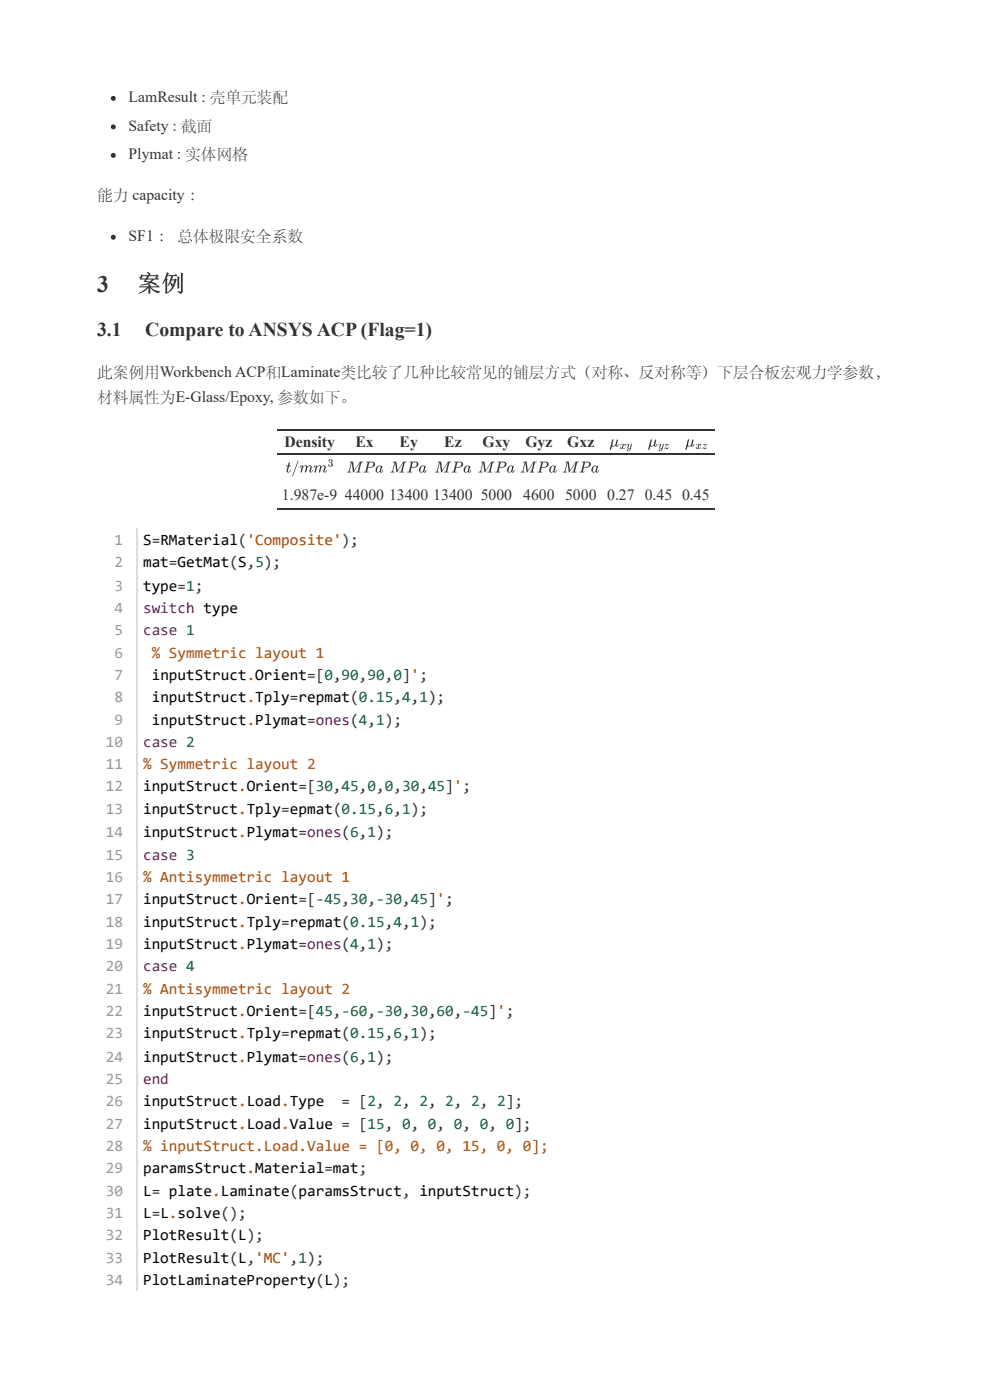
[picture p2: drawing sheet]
<svg xmlns="http://www.w3.org/2000/svg" width="210mm" height="297mm" viewBox="0 0 210 297" stroke-linecap="round" stroke-linejoin="round" font-family="sans-serif">
<defs><g id="words">
<g font-size="5" fill="#333">
<text x="20.6" y="62">3</text>
<text x="29.1" y="62">案例</text>
</g>
<g font-size="4.2" fill="#333">
<text x="20.6" y="71.5">3.1</text>
<text x="30.9" y="71.5">Compare to ANSYS ACP (Flag=1)</text>
</g>
<g font-size="3.3" fill="#333">
<text x="27.3" y="21.7">LamResult : 壳单元装配</text>
<text x="27.3" y="27.7">Safety : 截面</text>
<text x="27.3" y="33.8">Plymat : 实体网格</text>
<text x="20.6" y="42.5">能力 capacity ：</text>
<text x="27.3" y="51.2">SF1 ： 总体极限安全系数</text>
<text x="20.6" y="80.1">此案例用Workbench ACP和Laminate类比较了几种比较常见的铺层方式（对称、反对称等）下层合板宏观力学参数，</text>
<text x="20.6" y="85.4">材料属性为E-Glass/Epoxy, 参数如下。</text>
<text x="60.4" y="94.9">Density</text>
<text x="75.5" y="94.9">Ex</text>
<text x="84.8" y="94.9">Ey</text>
<text x="94.3" y="94.9">Ez</text>
<text x="102.5" y="94.9">Gxy</text>
<text x="111.6" y="94.9">Gyz</text>
<text x="120.5" y="94.9">Gxz</text>
<text x="59.9" y="106.2">1.987e-9</text>
<text x="73.2" y="106.2">44000</text>
<text x="82.6" y="106.2">13400</text>
<text x="92" y="106.2">13400</text>
<text x="102.1" y="106.2">5000</text>
<text x="111.1" y="106.2">4600</text>
<text x="120" y="106.2">5000</text>
<text x="128.9" y="106.2">0.27</text>
<text x="136.9" y="106.2">0.45</text>
<text x="144.9" y="106.2">0.45</text>
<text x="72.5" y="235">= [2, 2, 2, 2, 2, 2];</text>
</g>
<g font-size="3.3" fill="#999">
<text x="24.3" y="115.7">1</text>
<text x="24.3" y="120.4">2</text>
<text x="24.3" y="125.4">3</text>
<text x="24.3" y="130.2">4</text>
<text x="24.3" y="134.9">5</text>
<text x="24.3" y="139.7">6</text>
<text x="24.3" y="144.4">7</text>
<text x="24.3" y="149.1">8</text>
<text x="24.3" y="153.9">9</text>
<text x="22.5" y="158.6">10</text>
<text x="22.5" y="163.4">11</text>
<text x="22.5" y="168.1">12</text>
<text x="22.5" y="172.8">13</text>
<text x="22.5" y="177.8">14</text>
<text x="22.5" y="182.6">15</text>
<text x="22.5" y="187.3">16</text>
<text x="22.5" y="192.1">17</text>
<text x="22.5" y="196.8">18</text>
<text x="22.5" y="201.5">19</text>
<text x="22.5" y="206.3">20</text>
<text x="22.5" y="211">21</text>
<text x="22.5" y="215.8">22</text>
<text x="22.5" y="220.5">23</text>
<text x="22.5" y="225.5">24</text>
<text x="22.5" y="230.3">25</text>
<text x="22.5" y="235">26</text>
<text x="22.5" y="239.7">27</text>
<text x="22.5" y="244.5">28</text>
<text x="22.5" y="249.2">29</text>
<text x="22.5" y="254">30</text>
<text x="22.5" y="258.7">31</text>
<text x="22.5" y="263.4">32</text>
<text x="22.5" y="268.2">33</text>
<text x="22.5" y="272.9">34</text>
</g>
<g font-size="3.3">
<text x="30.4" y="115.7">S=RMaterial('Composite');</text>
<text x="30.4" y="120.4">mat=GetMat(S,5);</text>
<text x="30.4" y="125.4">type=1;</text>
<text x="32.2" y="144.4">inputStruct.Orient=[0,90,90,0]';</text>
<text x="32.2" y="149.1">inputStruct.Tply=repmat(0.15,4,1);</text>
<text x="32.2" y="153.9">inputStruct.Plymat=ones(4,1);</text>
<text x="30.4" y="168.1">inputStruct.Orient=[30,45,0,0,30,45]';</text>
<text x="30.4" y="172.8">inputStruct.Tply=epmat(0.15,6,1);</text>
<text x="30.4" y="177.8">inputStruct.Plymat=ones(6,1);</text>
<text x="30.4" y="192.1">inputStruct.Orient=[-45,30,-30,45]';</text>
<text x="30.4" y="196.8">inputStruct.Tply=repmat(0.15,4,1);</text>
<text x="30.4" y="201.5">inputStruct.Plymat=ones(4,1);</text>
<text x="30.4" y="215.8">inputStruct.Orient=[45,-60,-30,30,60,-45]';</text>
<text x="30.4" y="220.5">inputStruct.Tply=repmat(0.15,6,1);</text>
<text x="30.4" y="225.5">inputStruct.Plymat=ones(6,1);</text>
<text x="30.4" y="235">inputStruct.Load.Type</text>
<text x="30.4" y="239.7">inputStruct.Load.Value = [15, 0, 0, 0, 0, 0];</text>
<text x="30.4" y="249.2">paramsStruct.Material=mat;</text>
<text x="30.4" y="254">L= plate.Laminate(paramsStruct, inputStruct);</text>
<text x="30.4" y="258.7">L=L.solve();</text>
<text x="30.4" y="263.4">PlotResult(L);</text>
<text x="30.4" y="268.2">PlotResult(L,'MC',1);</text>
<text x="30.4" y="272.9">PlotLaminateProperty(L);</text>
</g>
<g font-size="3.3" fill="#708">
<text x="30.4" y="130.2">switch type</text>
<text x="30.4" y="134.9">case 1</text>
<text x="30.4" y="158.6">case 2</text>
<text x="30.4" y="182.6">case 3</text>
<text x="30.4" y="206.3">case 4</text>
<text x="30.4" y="230.3">end</text>
</g>
<g font-size="3.3" fill="#a50">
<text x="32.2" y="139.7">% Symmetric layout 1</text>
<text x="30.4" y="163.4">% Symmetric layout 2</text>
<text x="30.4" y="187.3">% Antisymmetric layout 1</text>
<text x="30.4" y="211">% Antisymmetric layout 2</text>
<text x="30.4" y="244.5">% inputStruct.Load.Value = [0, 0, 0, 15, 0, 0];</text>
</g>
</g></defs>
<path d="M58.8 91.3h93M58.8 96.3h93M58.8 108.2h93" fill="none" stroke="#333" stroke-width=".26"/>
<g fill="#333">
<path d="M130.1 93.3l.2 .1-.1 .5a.52 .52 0 0 0 .1 .8l.4-.2 .2-1.1 .2-.1 .1 .1-.2 1.3h.1l.2-.4a.35 .35 0 0 1-.1 .5 .35 .35 0 0 1-.5-.1l-.4 .2-.4-.1-.2 .7h-.2z"/>
<path d="M131.8 94.4l.3-.1 .3 .1 .2-.1a.18 .18 0 0 1 .3 .2 .18 .18 0 0 1-.3 .1l.1-.2-.3 .1-.1 .7 .2 .1 .3-.3a.39 .39 0 0 1-.2 .3 .39 .39 0 0 1-.5-.1l-.2 .2a.19 .19 0 0 1-.2-.2 .19 .19 0 0 1 .1-.2l.1 .1-.1 .2a.65 .65 0 0 0 .4-.9l-.5 .3z"/>
<path d="M133.2 94.4a.3 .3 0 0 1 .4 .1 .3 .3 0 0 1-.1 .4 .23 .23 0 0 0 .1 .4 .23 .23 0 0 0 .2-.4l.3-.6a1.41 1.41 0 0 1-.7 1.5 .21 .21 0 0 1-.3-.1 .21 .21 0 0 1 .1-.2l.1 .1-.1 .1h.2l.4-.4-.2 .1a.46 .46 0 0 1-.4-.4 .46 .46 0 0 1 .2-.5l-.1-.1-.3 .3z"/>
<path d="M138.2 93.3l.2 .1-.1 .5a.52 .52 0 0 0 .2 .8l.3-.2 .3-1.1 .2-.1 .1 .1-.3 1.3h.2l.1-.4a.35 .35 0 0 1-.1 .5 .35 .35 0 0 1-.4-.1l-.4 .2-.4-.1-.2 .7h-.2z"/>
<path d="M140 94.4a.3 .3 0 0 1 .4 .1 .3 .3 0 0 1-.2 .4 .23 .23 0 0 0 .2 .4 .23 .23 0 0 0 .2-.4l.3-.6a1.41 1.41 0 0 1-.8 1.5 .21 .21 0 0 1-.3-.1 .21 .21 0 0 1 .2-.2l.1 .1-.1 .1h.2l.3-.4-.1 .1a.46 .46 0 0 1-.4-.4 .46 .46 0 0 1 .1-.5v-.1l-.3 .3z"/>
<path d="M141.3 94.4l.2-.1 .3 .1 .3-.1-.8 .8 .4 .1 .3-.2a.5 .5 0 0 1-.8 .2l-.2 .2 .8-.9-.6 .1z"/>
<path d="M146.1 93.3l.2 .1-.1 .5a.52 .52 0 0 0 .2 .8l.3-.2 .3-1.1 .2-.1 .1 .1-.3 1.3h.2l.1-.4a.35 .35 0 0 1-.1 .5 .35 .35 0 0 1-.4-.1l-.4 .2-.4-.1-.2 .7h-.2z"/>
<path d="M147.9 94.4l.3-.1 .3 .1 .2-.1a.18 .18 0 0 1 .3 .2 .18 .18 0 0 1-.3 .1v-.2l-.2 .1-.1 .7 .2 .1 .3-.3a.39 .39 0 0 1-.3 .3 .39 .39 0 0 1-.4-.1l-.2 .2a.19 .19 0 0 1-.3-.2 .19 .19 0 0 1 .2-.2l.1 .1-.1 .2a.65 .65 0 0 0 .3-.9l-.4 .3z"/>
<path d="M149.4 94.4l.2-.1 .3 .1 .3-.1-.8 .8 .4 .1 .3-.2a.5 .5 0 0 1-.8 .2l-.2 .2 .8-.9-.6 .1z"/>
<path d="M61.3 98.3h.2l-.1 .6h.4l-.4 .1-.3 1.1a.35 .35 0 0 0 .6-.3 .41 .41 0 0 1-.4 .5 .41 .41 0 0 1-.4-.3l.2-1-.4-.1h.4z"/>
<path d="M63.3 97.8v.2l-1.2 3.2z"/>
<path d="M63.8 99l.4-.1 .2 .2 .6-.3 .3 .3a.52 .52 0 0 1 .7-.2 .52 .52 0 0 1 .1 .8l-.1 .5 .3-.4a.34 .34 0 0 1-.2 .5 .34 .34 0 0 1-.4-.3l.2-.8-.1-.2a1.1 1.1 0 0 0-.8 1.2v.1h-.2l.2-1.1-.2-.2a1.1 1.1 0 0 0-.7 1.2l-.1 .1h-.2l.3-1.2-.2-.1-.2 .4z"/>
<path d="M66.8 99l.3-.1 .2 .2 .6-.3 .3 .3a.52 .52 0 0 1 .8-.2 .52 .52 0 0 1 0 .8l-.1 .5 .4-.4a.34 .34 0 0 1-.2 .5 .34 .34 0 0 1-.4-.3l.2-.8-.2-.2a1.1 1.1 0 0 0-.7 1.2l-.1 .1h-.2l.3-1.1-.2-.2a1.1 1.1 0 0 0-.7 1.2l-.1 .1h-.2l.2-1.2-.1-.1-.3 .4z"/>
<path d="M69.9 97.6a.41 .41 0 0 1 .6 .1 .41 .41 0 0 1-.2 .6 .45 .45 0 0 1 .4 .5 .45 .45 0 0 1-.5 .4 .45 .45 0 0 1-.4-.5h.2l-.1 .3a.35 .35 0 0 0 .5-.3 .35 .35 0 0 0-.4-.4v-.1a.3 .3 0 0 0 .4-.3 .3 .3 0 0 0-.5-.2l.1 .2-.1 .1-.1-.1z"/>
<path d="M74.3 98.1h.7l.2 1.9 1.2-1.9h.7l-.4 .2-.4 1.9h.3v.1h-1l.3-.2 .5-1.9-1.4 2.2-.3-2.2-.5 1.9 .3 .2h-.8l.4-.2 .3-1.4 .1-.5h-.3z"/>
<path d="M83.5 98.1h.7l.2 1.9 1.2-1.9h.7l-.3 .2-.5 1.9h.3v.1h-1l.4-.2 .4-1.9-1.4 2.2-.3-2.2-.4 1.9 .2 .2h-.8l.4-.2 .4-1.4 .1-.5h-.4z"/>
<path d="M93 98.1h.7l.2 1.9 1.2-1.9h.7l-.4 .2-.4 1.9h.3v.1h-1l.3-.2 .5-1.9-1.4 2.2-.3-2.2-.5 1.9 .3 .2h-.8l.4-.2 .3-1.4 .1-.5h-.3z"/>
<path d="M102.2 98.1h.7l.2 1.9 1.2-1.9h.7l-.3 .2-.5 1.9h.3v.1h-1l.4-.2 .4-1.9-1.4 2.2-.3-2.2-.4 1.9 .2 .2h-.8l.4-.2 .4-1.4 .1-.5h-.4z"/>
<path d="M111.1 98.1h.7l.3 1.9 1.2-1.9h.7l-.4 .2-.5 1.9h.3v.1h-1l.4-.2 .5-1.9-1.4 2.2-.3-2.2-.5 1.9 .3 .2h-.8l.4-.2 .3-1.4 .1-.5h-.3z"/>
<path d="M120.1 98.1h.7l.2 1.9 1.2-1.9h.7l-.3 .2-.5 1.9h.3v.1h-1l.4-.2 .5-1.9-1.4 2.2-.4-2.2-.4 1.9 .2 .2h-.8l.4-.2 .4-1.4 .1-.5h-.3z"/>
<path d="M77.8 98.1h.1a1.8 1.8 0 0 1 1.7 .3 1.03 1.03 0 0 1-1.5 .9l-.2 .9h.3v.1h-1l.1-.1 .3-.1 .4-1.3 .1-.6h-.3zM78.4 98.2l-.2 .9a.67 .67 0 0 0 .8 0 .67 .67 0 0 0 .2-.8z"/>
<path d="M80 99.2l.4-.3h.7l-.2 1.3h.2l.1-.4a.34 .34 0 0 1-.1 .5 .34 .34 0 0 1-.4-.1h-.1a.56 .56 0 0 1-.8 0 .56 .56 0 0 1 .1-.8zM80.4 99.1l-.3 1a.35 .35 0 0 0 .4 .1 .35 .35 0 0 0 .2-.3l.1-.5a.26 .26 0 0 0-.1-.4 .26 .26 0 0 0-.3 .1z"/>
<path d="M87 98.1h.1a1.8 1.8 0 0 1 1.7 .3 1.03 1.03 0 0 1-1.4 .9l-.2 .9h.3v.1h-1v-.1l.3-.1 .4-1.3 .1-.6h-.3zM87.6 98.2l-.2 .9a.67 .67 0 0 0 .9 0 .67 .67 0 0 0 .1-.8z"/>
<path d="M89.2 99.2l.4-.3h.7l-.2 1.3h.2l.2-.4a.34 .34 0 0 1-.2 .5 .34 .34 0 0 1-.4-.1 .56 .56 0 0 1-.9 0 .56 .56 0 0 1 .1-.8zM89.6 99.1l-.3 1a.35 .35 0 0 0 .4 .1 .35 .35 0 0 0 .2-.3l.1-.5a.26 .26 0 0 0-.1-.4 .26 .26 0 0 0-.3 .1z"/>
<path d="M96.5 98.1h.1a1.8 1.8 0 0 1 1.7 .3 1.03 1.03 0 0 1-1.5 .9l-.2 .9h.3v.1h-1l.1-.1 .3-.1 .3-1.3 .2-.6h-.3zM97.1 98.2l-.2 .9a.67 .67 0 0 0 .8 0 .67 .67 0 0 0 .2-.8z"/>
<path d="M98.7 99.2l.4-.3h.7l-.2 1.3h.2l.1-.4a.34 .34 0 0 1-.1 .5 .34 .34 0 0 1-.4-.1h-.1a.56 .56 0 0 1-.8 0 .56 .56 0 0 1 .1-.8zM99.1 99.1l-.3 1a.35 .35 0 0 0 .3 .1 .35 .35 0 0 0 .3-.3l.1-.5a.26 .26 0 0 0-.1-.4 .26 .26 0 0 0-.3 .1z"/>
<path d="M105.7 98.1h.1a1.8 1.8 0 0 1 1.7 .3 1.03 1.03 0 0 1-1.4 .9l-.2 .9h.3v.1h-1v-.1l.3-.1 .4-1.3 .1-.6h-.3zM106.3 98.2l-.2 .9a.67 .67 0 0 0 .9 0 .67 .67 0 0 0 .1-.8z"/>
<path d="M107.9 99.2l.4-.3h.7l-.2 1.3h.2l.2-.4a.34 .34 0 0 1-.2 .5 .34 .34 0 0 1-.4-.1 .56 .56 0 0 1-.9 0 .56 .56 0 0 1 .1-.8zM108.3 99.1l-.3 1a.35 .35 0 0 0 .4 .1 .35 .35 0 0 0 .2-.3l.1-.5a.26 .26 0 0 0-.1-.4 .26 .26 0 0 0-.3 .1z"/>
<path d="M114.7 98.1a1.8 1.8 0 0 1 1.8 .3 1.03 1.03 0 0 1-1.5 .9l-.2 .9h.3v.1h-1v-.1l.4-.1 .3-1.3 .2-.6h-.4zM115.3 98.2l-.2 .9a.67 .67 0 0 0 .8 0 .67 .67 0 0 0 .1-.8z"/>
<path d="M116.9 99.2l.4-.3h.7l-.2 1.3h.1l.2-.4a.34 .34 0 0 1-.1 .5 .34 .34 0 0 1-.5-.1 .56 .56 0 0 1-.8 0 .56 .56 0 0 1 0-.8zM117.2 99.1l-.3 1a.35 .35 0 0 0 .4 .1 .35 .35 0 0 0 .2-.3l.2-.5a.26 .26 0 0 0-.1-.4 .26 .26 0 0 0-.4 .1z"/>
<path d="M123.6 98.1h.1a1.8 1.8 0 0 1 1.7 .3 1.03 1.03 0 0 1-1.4 .9l-.2 .9h.3v.1h-1v-.1l.3-.1 .4-1.3 .1-.6h-.3zM124.2 98.2l-.2 .9a.67 .67 0 0 0 .9 0 .67 .67 0 0 0 .1-.8z"/>
<path d="M125.8 99.2l.4-.3h.7l-.1 1.3h.1l.2-.4a.34 .34 0 0 1-.2 .5 .34 .34 0 0 1-.4-.1 .56 .56 0 0 1-.9 0 .56 .56 0 0 1 .1-.8zM126.2 99.1l-.3 1a.35 .35 0 0 0 .4 .1 .35 .35 0 0 0 .2-.3l.1-.5a.26 .26 0 0 0-.1-.4 .26 .26 0 0 0-.3 .1z"/>
<circle cx="24.1" cy="20.9" r=".53"/>
<circle cx="24.1" cy="26.9" r=".53"/>
<circle cx="24.1" cy="33" r=".53"/>
<circle cx="24.1" cy="50.4" r=".53"/>
</g>
<g fill="#fff">
<path d="M20.6 112.3h169.4v162.2h-169.4z"/>
<path d="M20.6 112.3h8.7v161.9h-8.7z"/>
</g>
<path d="M29.2 112.3v161.9" fill="none" stroke="#ddd" stroke-width=".26"/>
<g fill="#fff">
<path d="M0 -.1h210.3v16.2h-210.3z"/>
<path d="M0 287.4h210.3v9.8h-210.3z"/>
</g>
<use href="#words"/>
</svg>
